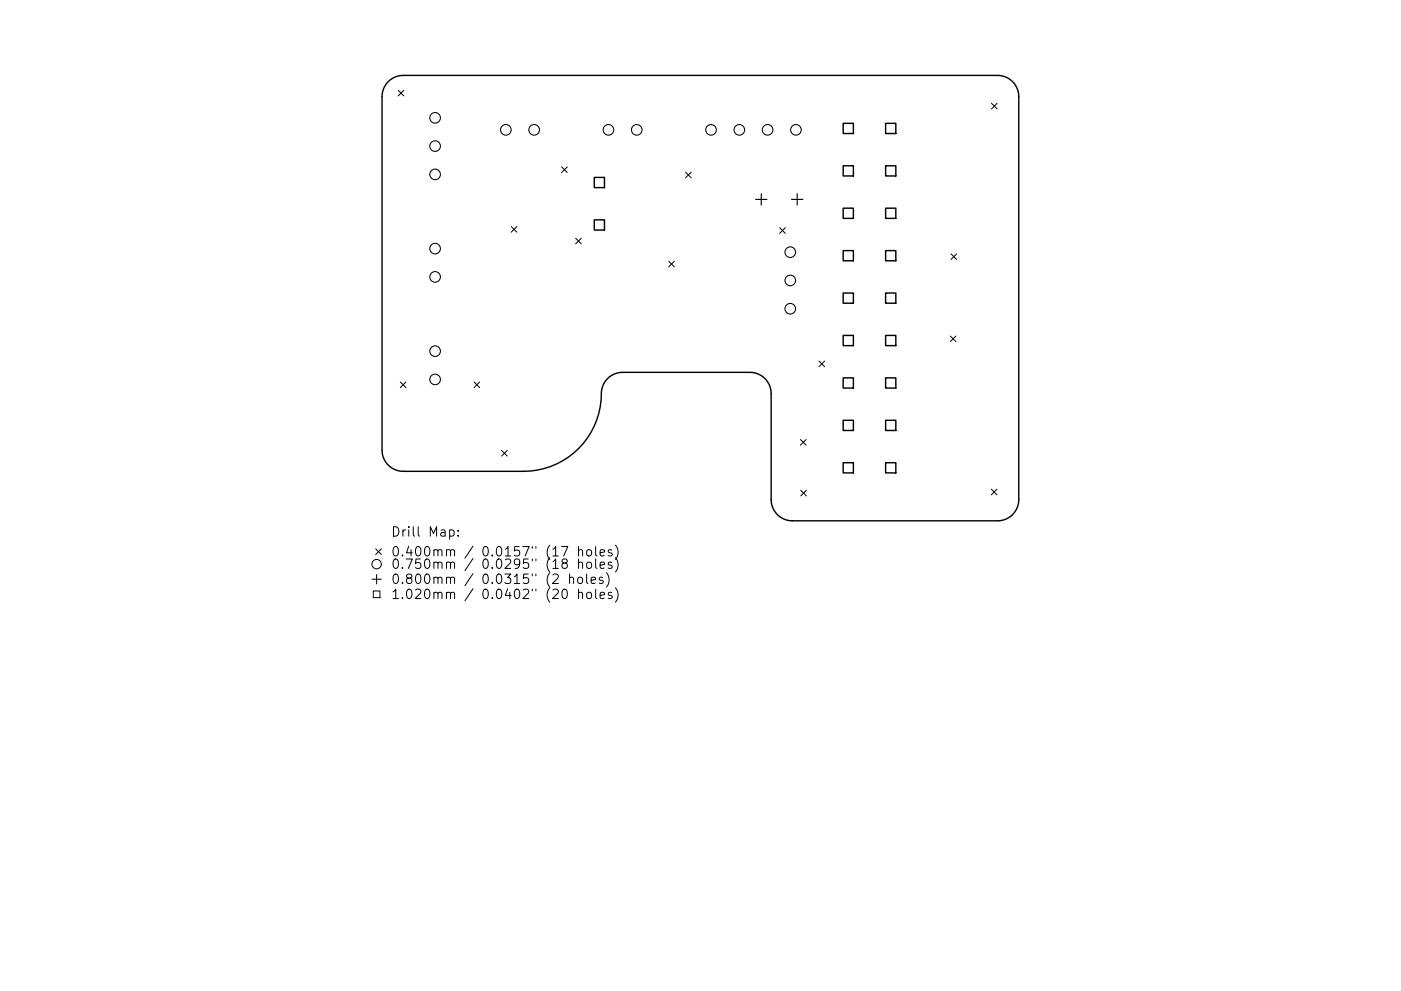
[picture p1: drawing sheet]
<svg xmlns="http://www.w3.org/2000/svg" width="297mm" height="210mm" viewBox="0 0 297 210" stroke-linecap="round" stroke-linejoin="round" font-family="sans-serif">
<defs><g id="words">
<g font-size="2.8">
<text x="82.9" y="113.9">Drill Map:</text>
<text x="82.9" y="118.1">0.400mm / 0.0157&quot; (17 holes)</text>
<text x="82.9" y="120.7">0.750mm / 0.0295&quot; (18 holes)</text>
<text x="82.9" y="123.9">0.800mm / 0.0315&quot; (2 holes)</text>
<text x="82.9" y="127.1">1.020mm / 0.0402&quot; (20 holes)</text>
</g>
</g></defs>
<path d="M82.3 17.3a4.5 4.5 0 0 1 3.2-1.3h126a4.5 4.5 0 0 1 4.5 4.5v85.5a4.5 4.5 0 0 1-4.5 4.5h-43.5a4.5 4.5 0 0 1-4.5-4.5v-22.5a4.5 4.5 0 0 0-4.5-4.5h-27a4.5 4.5 0 0 0-4.5 4.5 16.5 16.5 0 0 1-16.5 16.5h-25.5a4.5 4.5 0 0 1-4.5-4.5v-75a4.5 4.5 0 0 1 1.3-3.2z" fill="none" stroke="#000" stroke-width=".3"/>
<g fill="none" stroke="#000" stroke-width=".21">
<path d="M84.4 19.2l1.2 1.2M85.6 19.2l-1.2 1.2M119.1 35.4l1.2 1.2M120.3 35.4l-1.2 1.2M145.4 36.5l1.2 1.2M146.6 36.5l-1.2 1.2M210.2 21.9l1.2 1.2M211.4 21.9l-1.2 1.2M108.4 48.1l1.2 1.2M109.6 48.1l-1.2 1.2M122 50.5l1.2 1.2M123.2 50.5l-1.2 1.2"/>
<path d="M141.8 55.4l1.2 1.2M143 55.4l-1.2 1.2M165.3 48.3l1.2 1.2M166.5 48.3l-1.2 1.2M201.6 53.9l1.2 1.2M202.8 53.9l-1.2 1.2M173.6 76.6l1.2 1.2M174.8 76.6l-1.2 1.2M201.5 71.3l1.2 1.2M202.7 71.3l-1.2 1.2M84.9 81l1.2 1.2M86.1 81l-1.2 1.2"/>
<path d="M100.5 81l1.2 1.2M101.7 81l-1.2 1.2M106.4 95.6l1.2 1.2M107.6 95.6l-1.2 1.2M169.7 93.3l1.2 1.2M170.9 93.3l-1.2 1.2M79.7 116.5l1.2 1.2M80.9 116.5l-1.2 1.2M95.3 112.5l.6-.1 .4 .4v.6l-.2 .3h-.8M97.1 113.6v.2M97.1 112.5v.2M119 116h1.4l-.9 2"/>
<path d="M119.5 119.5l-.4-.4 .1-.3 .3-.2 .6 .1 .2 .3-.1 .3-.9 .2-.2 .3v.4l.4 .4h.4l.4-.4-.1-.6-.3-.1M122.7 116.8l.3-.2 .4 .1 .1 1.3M122.7 119.5l.3-.2 .4 .1 .1 1.2M122.7 116v2M122.7 118.6v2M124.5 116.8a.54 .54 0 0 1 .5-.2 .54 .54 0 0 1 .4 .4l-.1 .8a.54 .54 0 0 1-.5 .2 .54 .54 0 0 1-.4-.4zM124.5 119.5a.54 .54 0 0 1 .5-.2 .54 .54 0 0 1 .4 .3l-.1 .8a.54 .54 0 0 1-.5 .2 .54 .54 0 0 1-.4-.4zM126.3 116v1.7l.3 .3M126.3 118.6v1.7l.3 .3M127.2 117.3l1-.2-.1-.4-.6-.1-.3 .3 .1 1h.8M127.2 119.9l1-.2-.1-.3-.6-.1-.3 .2 .1 1h.8M129.7 116.7l-.5-.1-.2 .3v.3l.7 .2v.5h-.7"/>
<path d="M129.7 119.4l-.5-.1-.2 .2v.3l.7 .2v.5h-.7M130.5 115.7a2.29 2.29 0 0 1 0 3M130.5 118.3a2.29 2.29 0 0 1 0 3.1M169.8 104l1.2 1.2M171 104l-1.2 1.2M210.2 103.8l1.2 1.2M211.4 103.8l-1.2 1.2M78.9 122.9h2M79.1 125.4h1.5v1.4h-1.5zM79.9 121.9v2M119.3 125.2l.5-.2a1.25 1.25 0 0 1 0 2l-.4-.1-.2-.3-.1-.8zM120.8 122.7a.5 .5 0 0 1 .8 0v1.1"/>
<path d="M120.8 121.8v2M122.6 122.7l.3-.2 .5 .2 .1 .7-.2 .3-.4 .1-.3-.2zM122.7 125.9l.3-.2 .4 .1 .1 1.2M122.7 125v2M124.4 121.8v1.7l.3 .3M124.5 125.9a.54 .54 0 0 1 .5-.2 .54 .54 0 0 1 .4 .3l-.1 .8a.54 .54 0 0 1-.5 .2 .54 .54 0 0 1-.4-.4zM125.3 123.1l1-.2-.1-.3-.6-.1-.3 .2 .1 1h.8M126.3 125v1.7l.3 .3M127.2 126.3l1-.2-.1-.3-.6-.1-.3 .2 .1 1h.8M127.8 122.6l-.5-.1-.3 .2 .1 .3 .7 .2v.5h-.8M128.6 121.5a2.29 2.29 0 0 1 0 3.1M129.7 125.8l-.5-.1-.2 .2v.3l.7 .2v.5h-.7"/>
<path d="M130.5 124.7a2.29 2.29 0 0 1 0 3.1"/>
<circle cx="79.9" cy="119.7" r="1"/>
</g>
<g fill="none" stroke="#000" stroke-width=".23">
<circle cx="92.3" cy="25" r="1.13"/>
<circle cx="92.3" cy="31" r="1.13"/>
<circle cx="92.3" cy="37" r="1.13"/>
<circle cx="107.3" cy="27.6" r="1.12"/>
<circle cx="113.3" cy="27.6" r="1.12"/>
<circle cx="129" cy="27.6" r="1.12"/>
<circle cx="135" cy="27.6" r="1.12"/>
<circle cx="150.8" cy="27.6" r="1.12"/>
<circle cx="156.8" cy="27.6" r="1.12"/>
<circle cx="162.8" cy="27.6" r="1.12"/>
<circle cx="168.8" cy="27.6" r="1.12"/>
<circle cx="92.3" cy="58.8" r="1.13"/>
<circle cx="92.3" cy="52.8" r="1.13"/>
<circle cx="167.6" cy="53.5" r="1.12"/>
<circle cx="167.6" cy="59.5" r="1.12"/>
<circle cx="92.3" cy="74.5" r="1.12"/>
<circle cx="167.6" cy="65.5" r="1.12"/>
<circle cx="92.3" cy="80.5" r="1.13"/>
</g>
<path d="M160.2 42.3h2.4M161.4 41.1v2.4M167.8 42.3h2.4M169 41.1v2.4" fill="none" stroke="#000" stroke-width=".24"/>
<g fill="none" stroke="#000" stroke-width=".31">
<path d="M126 37.6h2.2v2.2h-2.2zM178.8 26.2h2.1v2.1h-2.1zM178.8 35.2h2.1v2.1h-2.1zM187.8 26.2h2.1v2.1h-2.1zM187.8 35.2h2.1v2.1h-2.1zM126 46.6h2.2v2.2h-2.2zM178.8 44.2h2.1v2.1h-2.1zM178.8 53.2h2.1v2.1h-2.1zM187.8 44.2h2.1v2.1h-2.1zM187.8 53.2h2.1v2.1h-2.1zM178.8 62.2h2.1v2.1h-2.1zM178.8 71.2h2.1v2.1h-2.1z"/>
<path d="M187.8 62.2h2.1v2.1h-2.1zM187.8 71.2h2.1v2.1h-2.1zM178.8 80.2h2.1v2.1h-2.1zM178.8 89.2h2.1v2.1h-2.1zM178.8 98.2h2.1v2.1h-2.1zM187.8 80.2h2.1v2.1h-2.1zM187.8 89.2h2.1v2.1h-2.1zM187.8 98.2h2.1v2.1h-2.1z"/>
</g>
<use href="#words"/>
</svg>
